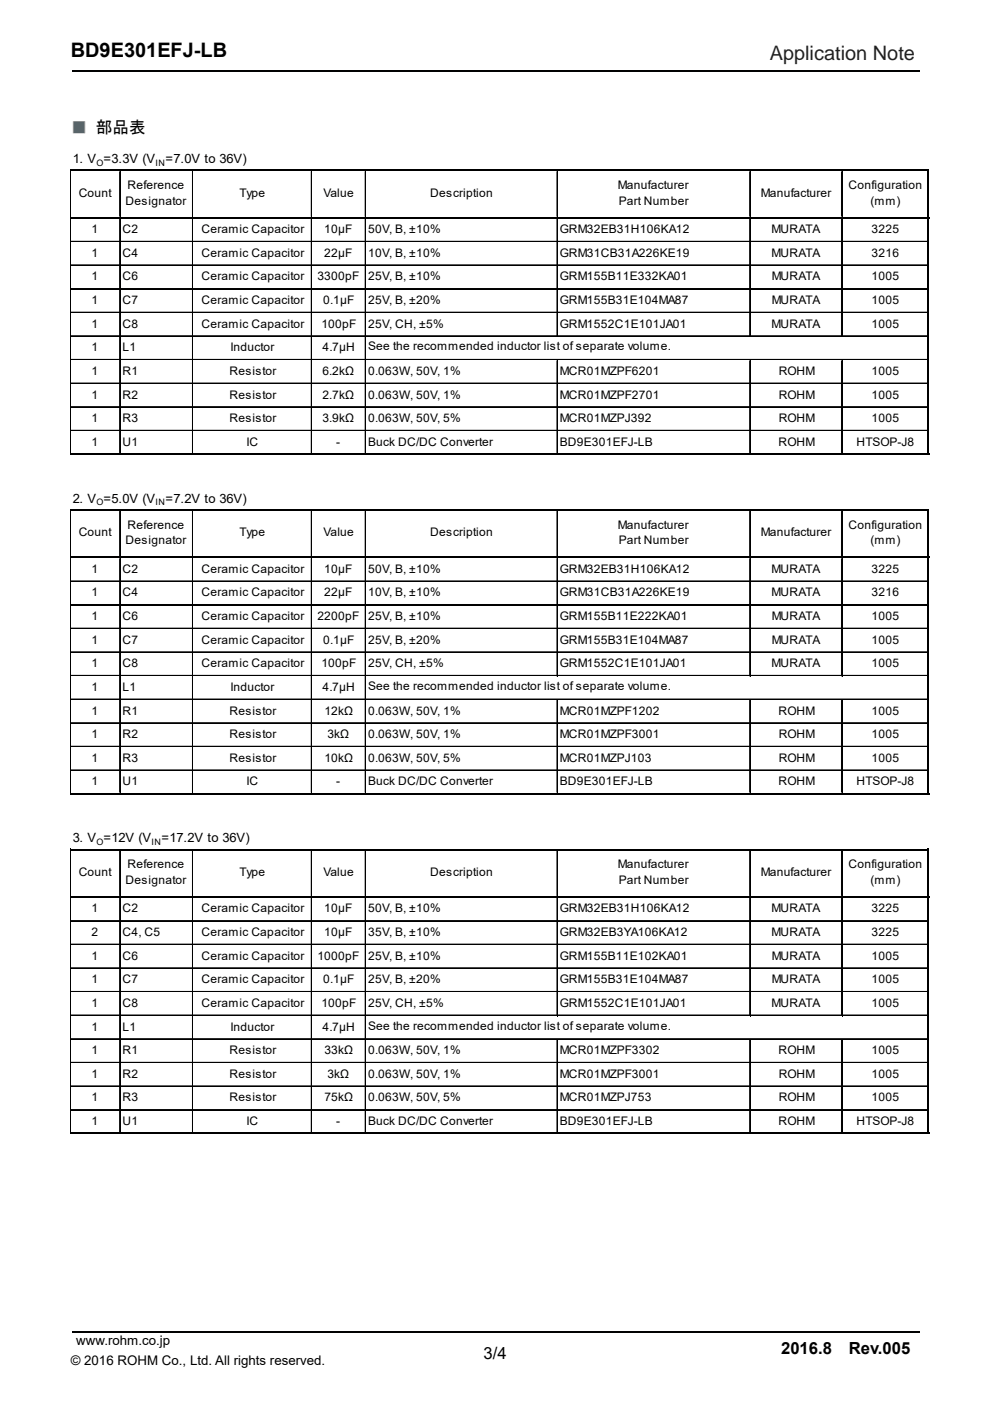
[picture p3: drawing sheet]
<svg xmlns="http://www.w3.org/2000/svg" width="210mm" height="297mm" viewBox="0 0 210 297" stroke-linecap="round" stroke-linejoin="round" font-family="sans-serif">
<defs><g id="words">
<text font-size="4.2" x="15" y="12">BD9E301EFJ-LB</text>
<text font-size="4.2" fill="#231f20" x="163.2" y="12.8">Application Note</text>
<text font-size="3.5" fill="#008dce" x="15" y="28.1">■ 部品表</text>
<g font-size="3.5">
<text x="165.6" y="287.1">2016.8</text>
<text x="179.9" y="287.1">Rev.005</text>
<text x="102.5" y="288.2">3/4</text>
</g>
<g font-size="2.8">
<text x="16.2" y="285.2">www.rohm.co.jp</text>
<text x="15" y="289.4">© 2016 ROHM Co., Ltd. All rights reserved.</text>
</g>
<g font-size="2.7">
<text x="15.4" y="34.6">1. V =3.3V (V</text>
<text x="35.1" y="34.6">=7.0V to 36V)</text>
<text x="15.4" y="106.6">2. V =5.0V (V</text>
<text x="35.1" y="106.6">=7.2V to 36V)</text>
<text x="15.4" y="178.6">3. V =12V (V</text>
<text x="34.2" y="178.6">=17.2V to 36V)</text>
</g>
<g font-size="2.5">
<text x="16.7" y="41.7">Count</text>
<text x="27.1" y="40">Reference</text>
<text x="50.8" y="41.7">Type</text>
<text x="68.6" y="41.7">Value</text>
<text x="91.2" y="41.7">Description</text>
<text x="131" y="40">Manufacturer</text>
<text x="161.3" y="41.7">Manufacturer</text>
<text x="179.9" y="40">Configuration</text>
<text x="26.6" y="43.4">Designator</text>
<text x="131.2" y="43.4">Part Number</text>
<text x="184.6" y="43.4">(mm)</text>
<text x="19.4" y="49.4">1</text>
<text x="26" y="49.4">C2</text>
<text x="42.7" y="49.4">Ceramic Capacitor</text>
<text x="68.8" y="49.4">10µF</text>
<text x="78.1" y="49.4">50V, B, ±10%</text>
<text x="118.7" y="49.4">GRM32EB31H106KA12</text>
<text x="163.6" y="49.4">MURATA</text>
<text x="184.8" y="49.4">3225</text>
<text x="19.4" y="54.4">1</text>
<text x="19.4" y="59.5">1</text>
<text x="26" y="54.4">C4</text>
<text x="26" y="59.5">C6</text>
<text x="42.7" y="54.4">Ceramic Capacitor</text>
<text x="42.7" y="59.5">Ceramic Capacitor</text>
<text x="67.3" y="59.5">3300pF</text>
<text x="68.8" y="54.4">22µF</text>
<text x="78.1" y="54.4">10V, B, ±10%</text>
<text x="78.1" y="59.5">25V, B, ±10%</text>
<text x="118.7" y="54.4">GRM31CB31A226KE19</text>
<text x="118.7" y="59.5">GRM155B11E332KA01</text>
<text x="163.6" y="54.4">MURATA</text>
<text x="163.6" y="59.5">MURATA</text>
<text x="184.8" y="54.4">3216</text>
<text x="184.8" y="59.5">1005</text>
<text x="19.4" y="64.5">1</text>
<text x="26" y="64.5">C7</text>
<text x="42.7" y="64.5">Ceramic Capacitor</text>
<text x="68.6" y="64.5">0.1µF</text>
<text x="78.1" y="64.5">25V, B, ±20%</text>
<text x="118.7" y="64.5">GRM155B31E104MA87</text>
<text x="163.6" y="64.5">MURATA</text>
<text x="184.8" y="64.5">1005</text>
<text x="19.4" y="69.5">1</text>
<text x="26" y="69.5">C8</text>
<text x="42.7" y="69.5">Ceramic Capacitor</text>
<text x="68.1" y="69.5">100pF</text>
<text x="78.1" y="69.5">25V, CH, ±5%</text>
<text x="118.7" y="69.5">GRM1552C1E101JA01</text>
<text x="163.6" y="69.5">MURATA</text>
<text x="184.8" y="69.5">1005</text>
<text x="19.4" y="74.5">1</text>
<text x="26" y="74.5">L1</text>
<text x="48.9" y="74.5">Inductor</text>
<text x="68.3" y="74.5">4.7µH</text>
<text x="78.1" y="74.3">See the recommended inductor list of separate volume.</text>
<text x="19.4" y="79.5">1</text>
<text x="26" y="79.5">R1</text>
<text x="48.6" y="79.5">Resistor</text>
<text x="68.3" y="79.5">6.2kΩ</text>
<text x="78.1" y="79.5">0.063W, 50V, 1%</text>
<text x="118.7" y="79.5">MCR01MZPF6201</text>
<text x="165.1" y="79.5">ROHM</text>
<text x="184.8" y="79.5">1005</text>
<text x="19.4" y="84.5">1</text>
<text x="19.4" y="89.5">1</text>
<text x="26" y="84.5">R2</text>
<text x="26" y="89.5">R3</text>
<text x="48.6" y="84.5">Resistor</text>
<text x="48.6" y="89.5">Resistor</text>
<text x="68.3" y="84.5">2.7kΩ</text>
<text x="68.3" y="89.5">3.9kΩ</text>
<text x="78.1" y="84.5">0.063W, 50V, 1%</text>
<text x="78.1" y="89.5">0.063W, 50V, 5%</text>
<text x="118.7" y="84.5">MCR01MZPF2701</text>
<text x="118.7" y="89.5">MCR01MZPJ392</text>
<text x="165.1" y="89.5">ROHM</text>
<text x="165.1" y="84.5">ROHM</text>
<text x="184.8" y="89.5">1005</text>
<text x="184.8" y="84.5">1005</text>
<text x="19.4" y="94.5">1</text>
<text x="26" y="94.5">U1</text>
<text x="52.2" y="94.5">IC</text>
<text x="71.3" y="94.5">-</text>
<text x="78.1" y="94.5">Buck DC/DC Converter</text>
<text x="118.7" y="94.5">BD9E301EFJ-LB</text>
<text x="165.1" y="94.5">ROHM</text>
<text x="181.6" y="94.5">HTSOP-J8</text>
<text x="16.7" y="113.7">Count</text>
<text x="27.1" y="112.1">Reference</text>
<text x="50.8" y="113.7">Type</text>
<text x="68.6" y="113.7">Value</text>
<text x="91.2" y="113.7">Description</text>
<text x="131" y="112.1">Manufacturer</text>
<text x="161.3" y="113.7">Manufacturer</text>
<text x="179.9" y="112.1">Configuration</text>
<text x="26.6" y="115.4">Designator</text>
<text x="131.2" y="115.4">Part Number</text>
<text x="184.6" y="115.4">(mm)</text>
<text x="19.4" y="121.5">1</text>
<text x="26" y="121.5">C2</text>
<text x="42.7" y="121.5">Ceramic Capacitor</text>
<text x="68.8" y="121.5">10µF</text>
<text x="78.1" y="121.5">50V, B, ±10%</text>
<text x="118.7" y="121.5">GRM32EB31H106KA12</text>
<text x="163.6" y="121.5">MURATA</text>
<text x="184.8" y="121.5">3225</text>
<text x="19.4" y="126.4">1</text>
<text x="19.4" y="131.5">1</text>
<text x="26" y="126.4">C4</text>
<text x="26" y="131.5">C6</text>
<text x="42.7" y="126.4">Ceramic Capacitor</text>
<text x="42.7" y="131.5">Ceramic Capacitor</text>
<text x="67.3" y="131.5">2200pF</text>
<text x="68.8" y="126.4">22µF</text>
<text x="78.1" y="126.4">10V, B, ±10%</text>
<text x="78.1" y="131.5">25V, B, ±10%</text>
<text x="118.7" y="126.4">GRM31CB31A226KE19</text>
<text x="118.7" y="131.5">GRM155B11E222KA01</text>
<text x="163.6" y="126.4">MURATA</text>
<text x="163.6" y="131.5">MURATA</text>
<text x="184.8" y="126.4">3216</text>
<text x="184.8" y="131.5">1005</text>
<text x="19.4" y="136.5">1</text>
<text x="26" y="136.5">C7</text>
<text x="42.7" y="136.5">Ceramic Capacitor</text>
<text x="68.6" y="136.5">0.1µF</text>
<text x="78.1" y="136.5">25V, B, ±20%</text>
<text x="118.7" y="136.5">GRM155B31E104MA87</text>
<text x="163.6" y="136.5">MURATA</text>
<text x="184.8" y="136.5">1005</text>
<text x="19.4" y="141.5">1</text>
<text x="26" y="141.5">C8</text>
<text x="42.7" y="141.5">Ceramic Capacitor</text>
<text x="68.1" y="141.5">100pF</text>
<text x="78.1" y="141.5">25V, CH, ±5%</text>
<text x="118.7" y="141.5">GRM1552C1E101JA01</text>
<text x="163.6" y="141.5">MURATA</text>
<text x="184.8" y="141.5">1005</text>
<text x="19.4" y="146.5">1</text>
<text x="26" y="146.5">L1</text>
<text x="48.9" y="146.5">Inductor</text>
<text x="68.3" y="146.5">4.7µH</text>
<text x="78.1" y="146.3">See the recommended inductor list of separate volume.</text>
<text x="19.4" y="151.5">1</text>
<text x="26" y="151.5">R1</text>
<text x="48.6" y="151.5">Resistor</text>
<text x="68.8" y="151.5">12kΩ</text>
<text x="78.1" y="151.5">0.063W, 50V, 1%</text>
<text x="118.7" y="151.5">MCR01MZPF1202</text>
<text x="165.1" y="151.5">ROHM</text>
<text x="184.8" y="151.5">1005</text>
<text x="19.4" y="156.5">1</text>
<text x="19.4" y="161.5">1</text>
<text x="26" y="156.5">R2</text>
<text x="26" y="161.5">R3</text>
<text x="48.6" y="156.5">Resistor</text>
<text x="48.6" y="161.5">Resistor</text>
<text x="68.8" y="161.5">10kΩ</text>
<text x="69.4" y="156.5">3kΩ</text>
<text x="78.1" y="156.5">0.063W, 50V, 1%</text>
<text x="78.1" y="161.5">0.063W, 50V, 5%</text>
<text x="118.7" y="161.5">MCR01MZPJ103</text>
<text x="118.7" y="156.5">MCR01MZPF3001</text>
<text x="165.1" y="161.5">ROHM</text>
<text x="165.1" y="156.5">ROHM</text>
<text x="184.8" y="161.5">1005</text>
<text x="184.8" y="156.5">1005</text>
<text x="19.4" y="166.5">1</text>
<text x="26" y="166.5">U1</text>
<text x="52.2" y="166.5">IC</text>
<text x="71.3" y="166.5">-</text>
<text x="78.1" y="166.5">Buck DC/DC Converter</text>
<text x="118.7" y="166.5">BD9E301EFJ-LB</text>
<text x="165.1" y="166.5">ROHM</text>
<text x="181.6" y="166.5">HTSOP-J8</text>
<text x="16.7" y="185.7">Count</text>
<text x="27.1" y="184.1">Reference</text>
<text x="50.8" y="185.7">Type</text>
<text x="68.6" y="185.7">Value</text>
<text x="91.2" y="185.7">Description</text>
<text x="131" y="184.1">Manufacturer</text>
<text x="161.3" y="185.7">Manufacturer</text>
<text x="179.9" y="184.1">Configuration</text>
<text x="26.6" y="187.4">Designator</text>
<text x="131.2" y="187.4">Part Number</text>
<text x="184.6" y="187.4">(mm)</text>
<text x="19.4" y="193.5">1</text>
<text x="26" y="193.5">C2</text>
<text x="42.7" y="193.5">Ceramic Capacitor</text>
<text x="68.8" y="193.5">10µF</text>
<text x="78.1" y="193.5">50V, B, ±10%</text>
<text x="118.7" y="193.5">GRM32EB31H106KA12</text>
<text x="163.6" y="193.5">MURATA</text>
<text x="184.8" y="193.5">3225</text>
<text x="19.4" y="198.5">2</text>
<text x="19.4" y="203.5">1</text>
<text x="26" y="198.5">C4, C5</text>
<text x="26" y="203.5">C6</text>
<text x="42.7" y="198.5">Ceramic Capacitor</text>
<text x="42.7" y="203.5">Ceramic Capacitor</text>
<text x="67.3" y="203.5">1000pF</text>
<text x="68.8" y="198.5">10µF</text>
<text x="78.1" y="198.5">35V, B, ±10%</text>
<text x="78.1" y="203.5">25V, B, ±10%</text>
<text x="118.7" y="198.5">GRM32EB3YA106KA12</text>
<text x="118.7" y="203.5">GRM155B11E102KA01</text>
<text x="163.6" y="198.5">MURATA</text>
<text x="163.6" y="203.5">MURATA</text>
<text x="184.8" y="203.5">1005</text>
<text x="184.8" y="198.5">3225</text>
<text x="19.4" y="208.5">1</text>
<text x="26" y="208.5">C7</text>
<text x="42.7" y="208.5">Ceramic Capacitor</text>
<text x="68.6" y="208.5">0.1µF</text>
<text x="78.1" y="208.5">25V, B, ±20%</text>
<text x="118.7" y="208.5">GRM155B31E104MA87</text>
<text x="163.6" y="208.5">MURATA</text>
<text x="184.8" y="208.5">1005</text>
<text x="19.4" y="213.5">1</text>
<text x="26" y="213.5">C8</text>
<text x="42.7" y="213.5">Ceramic Capacitor</text>
<text x="68.1" y="213.5">100pF</text>
<text x="78.1" y="213.5">25V, CH, ±5%</text>
<text x="118.7" y="213.5">GRM1552C1E101JA01</text>
<text x="163.6" y="213.5">MURATA</text>
<text x="184.8" y="213.5">1005</text>
<text x="19.4" y="218.5">1</text>
<text x="26" y="218.5">L1</text>
<text x="48.9" y="218.5">Inductor</text>
<text x="68.3" y="218.5">4.7µH</text>
<text x="78.1" y="218.3">See the recommended inductor list of separate volume.</text>
<text x="19.4" y="223.5">1</text>
<text x="26" y="223.5">R1</text>
<text x="48.6" y="223.5">Resistor</text>
<text x="68.8" y="223.5">33kΩ</text>
<text x="78.1" y="223.5">0.063W, 50V, 1%</text>
<text x="118.7" y="223.5">MCR01MZPF3302</text>
<text x="165.1" y="223.5">ROHM</text>
<text x="184.8" y="223.5">1005</text>
<text x="19.4" y="228.5">1</text>
<text x="19.4" y="233.5">1</text>
<text x="26" y="228.5">R2</text>
<text x="26" y="233.5">R3</text>
<text x="48.6" y="228.5">Resistor</text>
<text x="48.6" y="233.5">Resistor</text>
<text x="68.8" y="233.5">75kΩ</text>
<text x="69.4" y="228.5">3kΩ</text>
<text x="78.1" y="228.5">0.063W, 50V, 1%</text>
<text x="78.1" y="233.5">0.063W, 50V, 5%</text>
<text x="118.7" y="233.5">MCR01MZPJ753</text>
<text x="118.7" y="228.5">MCR01MZPF3001</text>
<text x="165.1" y="233.5">ROHM</text>
<text x="165.1" y="228.5">ROHM</text>
<text x="184.8" y="233.5">1005</text>
<text x="184.8" y="228.5">1005</text>
<text x="19.4" y="238.5">1</text>
<text x="26" y="238.5">U1</text>
<text x="52.2" y="238.5">IC</text>
<text x="71.3" y="238.5">-</text>
<text x="78.1" y="238.5">Buck DC/DC Converter</text>
<text x="118.7" y="238.5">BD9E301EFJ-LB</text>
<text x="165.1" y="238.5">ROHM</text>
<text x="181.6" y="238.5">HTSOP-J8</text>
</g>
<g font-size="1.9">
<text x="20.5" y="35.1">O</text>
<text x="33" y="35.1">IN</text>
<text x="20.5" y="107.1">O</text>
<text x="33" y="107.1">IN</text>
<text x="20.5" y="179.1">O</text>
<text x="32.1" y="179.1">IN</text>
</g>
</g></defs>
<path d="M15.2 282.4h179.8" fill="none" stroke="#010202" stroke-width=".32"/>
<path d="M15.2 15h179.8" fill="none" stroke="#010202" stroke-width=".34"/>
<path d="M15 36.1h181.6M196.9 35.9v60.6M15 96.2h182.1M15 108.1h181.6M196.9 107.9v60.6M15 168.3h182.1M196.9 179.9v60.6M15 180.1h181.6M15 240.3h182.1" fill="none" stroke="#000" stroke-width=".42"/>
<g fill="none" stroke="#000" stroke-width=".21">
<path d="M14.9 35.9v60.6M25.4 36.3v9.6M25.5 36.3v9.7M40.8 36.3v9.6M40.9 36.3v9.7M66 36.3v9.6M66.1 36.3v9.7M77.4 36.3v9.6M77.6 36.3v9.7M118.1 36.3v9.6M118.2 36.3v9.7M158.9 36.3v9.6"/>
<path d="M159.1 36.3v9.7M178.4 36.3v9.6M178.5 36.3v9.7M15 51.2h181.6M15 51.3h181.6M15 56.2h181.6M15 56.3h181.6M25.4 46.4v49.6M25.5 46.4v49.6M40.8 46.4v49.6M40.9 46.4v49.6M66 46.4v49.6"/>
<path d="M66.1 46.4v49.6M77.4 46.4v49.6M77.6 46.4v49.6M118.1 46.4v25M118.2 46.4v25M158.9 46.4v25M159.1 46.4v25M178.4 46.4v25M178.5 46.4v25M15 61.2h181.6M15 61.3h181.6M15 66.2h181.6"/>
<path d="M15 66.3h181.6M15 71.2h181.6M15 71.3h181.6M15 76.2h181.6M15 76.3h181.6M118.1 76.4v19.6M118.2 76.4v19.6M158.9 76.4v19.6M159.1 76.4v19.6M178.4 76.4v19.6M178.5 76.4v19.6M15 81.2h181.6"/>
<path d="M15 81.3h181.6M15 86.2h181.6M15 86.3h181.6M15 91.2h181.6M15 91.3h181.6M14.9 107.9v60.6M25.4 108.4v9.5M25.4 118.4v49.6M25.5 108.4v9.6M25.5 118.4v49.6M40.8 108.4v9.5M40.8 118.4v49.6"/>
<path d="M40.9 108.4v9.6M40.9 118.4v49.6M66 108.4v9.5M66 118.4v49.6M66.1 108.4v9.6M66.1 118.4v49.6M77.4 108.4v9.5M77.4 118.4v49.6M77.6 108.4v9.6M77.6 118.4v49.6M118.1 108.4v9.5M118.1 118.4v25"/>
<path d="M118.2 108.4v9.6M118.2 118.4v25M158.9 108.4v9.5M158.9 118.4v25M159.1 108.4v9.6M159.1 118.4v25M178.4 108.4v9.5M178.4 118.4v25M178.5 108.4v9.6M178.5 118.4v25M15 123.2h181.6M15 123.3h181.6"/>
<path d="M15 128.2h181.6M15 128.3h181.6M15 133.2h181.6M15 133.3h181.6M15 138.2h181.6M15 138.3h181.6M15 143.2h181.6M15 143.3h181.6M15 148.2h181.6M15 148.3h181.6M15 153.2h181.6M15 153.3h181.6"/>
<path d="M15 158.2h181.6M15 158.3h181.6M118.1 148.4v19.6M118.2 148.4v19.6M158.9 148.4v19.6M159.1 148.4v19.6M178.4 148.4v19.6M178.5 148.4v19.6M14.9 179.9v60.6M15 163.2h181.6M15 163.3h181.6M15 195.2h181.6"/>
<path d="M15 195.3h181.6M25.4 180.4v9.5M25.4 190.4v49.7M25.5 180.4v9.6M25.5 190.4v49.7M40.8 180.4v9.5M40.8 190.4v49.7M40.9 180.4v9.6M40.9 190.4v49.7M66 180.4v9.5M66 190.4v49.7M66.1 180.4v9.6"/>
<path d="M66.1 190.4v49.7M77.4 180.4v9.5M77.4 190.4v49.7M77.6 180.4v9.6M77.6 190.4v49.7M118.1 180.4v9.5M118.1 190.4v25M118.2 180.4v9.6M118.2 190.4v25M158.9 180.4v9.5M158.9 190.4v25M159.1 180.4v9.6"/>
<path d="M159.1 190.4v25M178.4 180.4v9.5M178.4 190.4v25M178.5 180.4v9.6M178.5 190.4v25M15 200.2h181.6M15 200.3h181.6M15 205.2h181.6M15 205.3h181.6M15 210.2h181.6M15 210.3h181.6M15 215.2h181.6"/>
<path d="M15 215.3h181.6M15 220.2h181.6M15 220.3h181.6M15 225.2h181.6M15 225.3h181.6M15 230.2h181.6M15 230.4h181.6M15 235.2h181.6M15 235.4h181.6M118.1 220.4v19.7M118.2 220.4v19.7M158.9 220.4v19.7"/>
<path d="M159.1 220.4v19.7M178.4 220.4v19.7M178.5 220.4v19.7"/>
</g>
<path d="M15 46.2h182.1M15 118.2h182.1M15 190.2h182.1" fill="none" stroke="#000" stroke-width=".4"/>
<use href="#words"/>
</svg>
